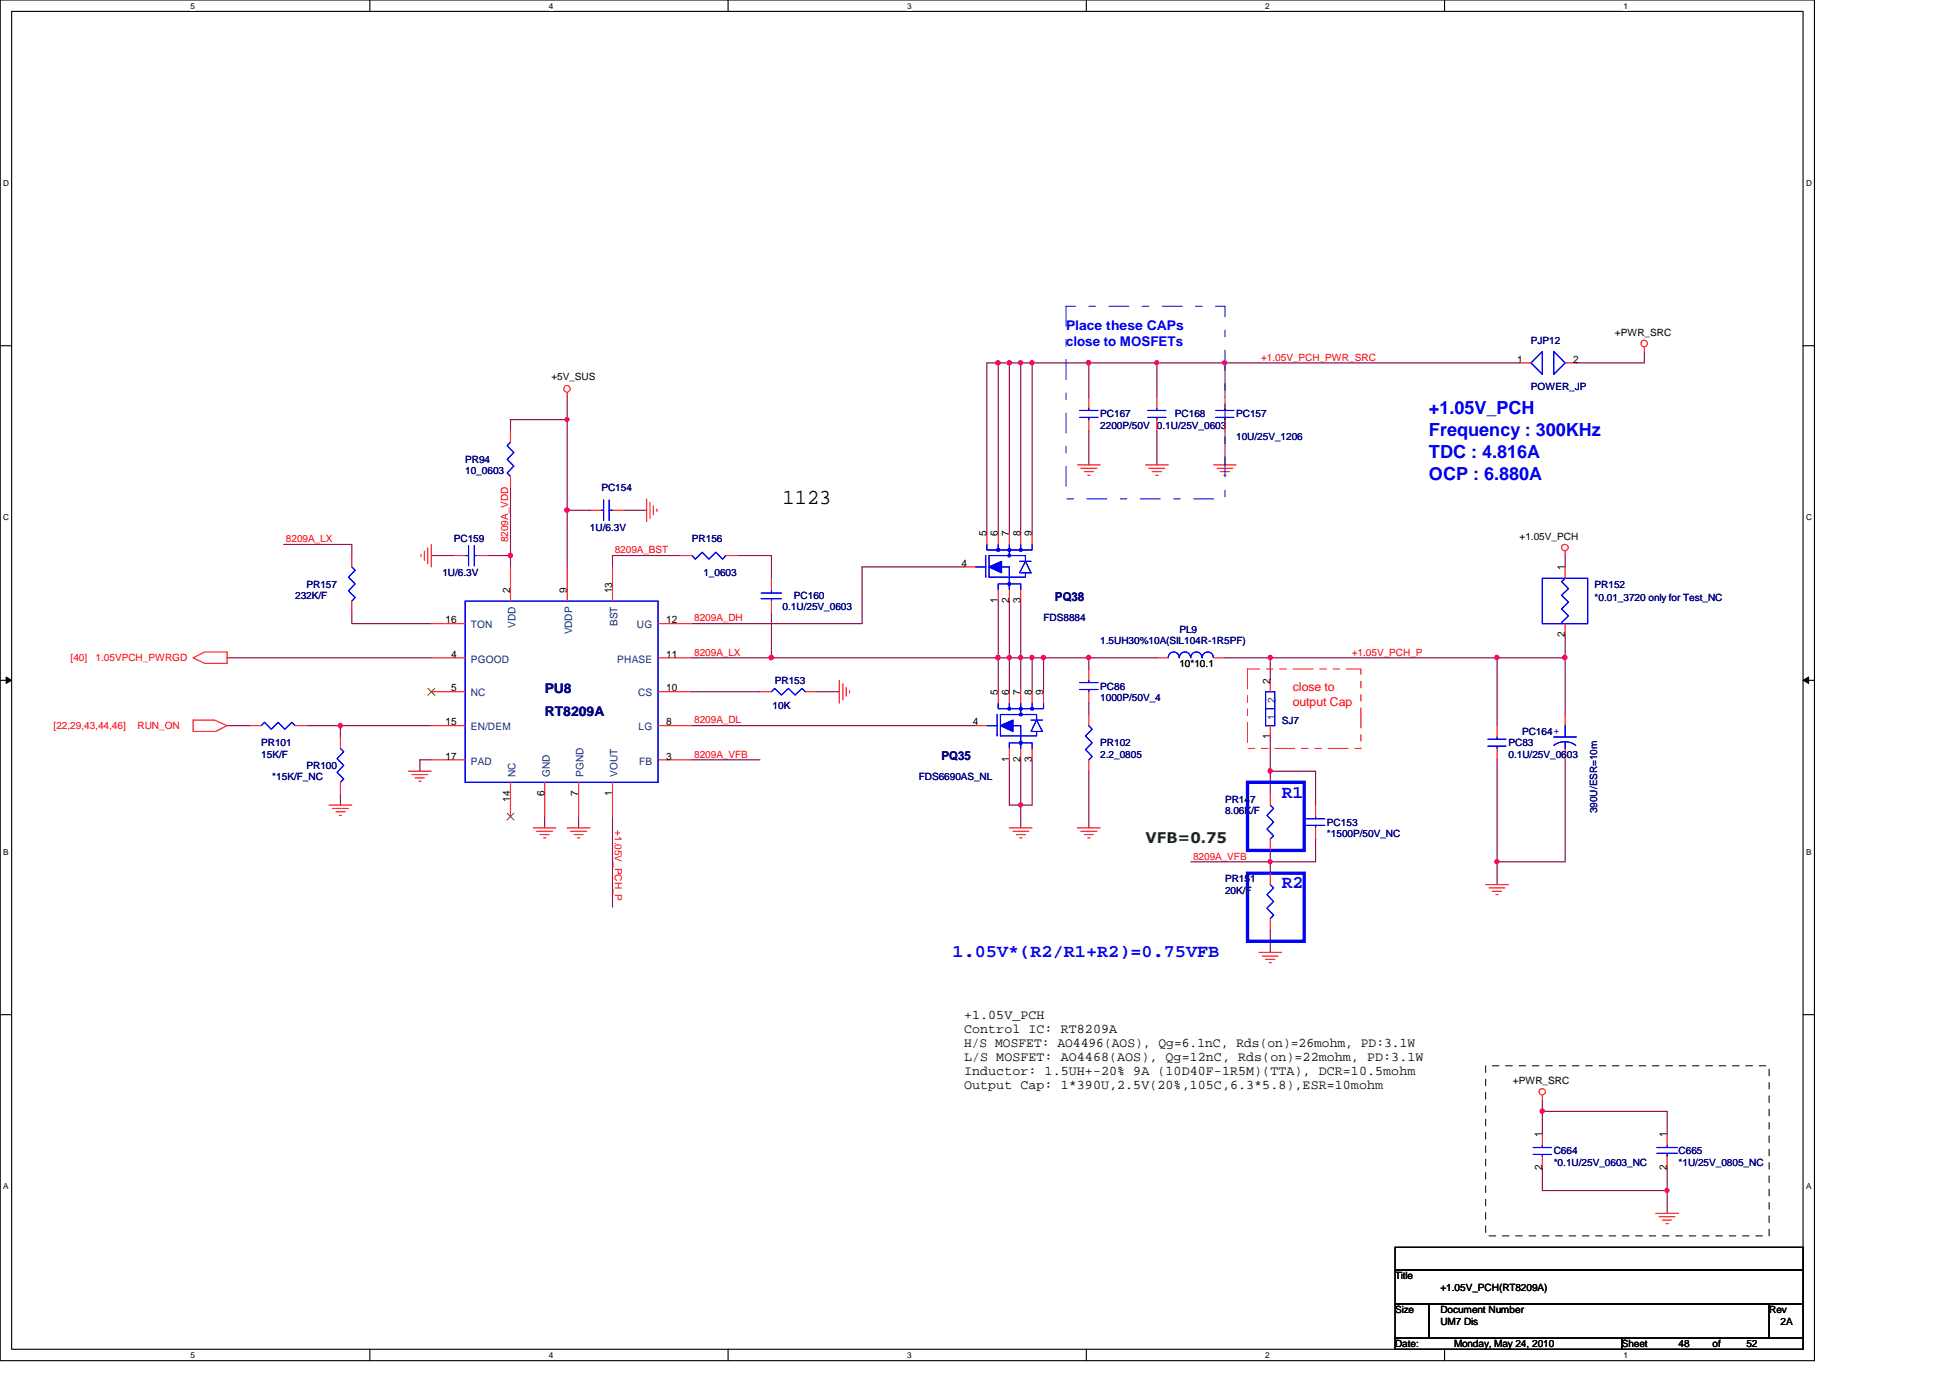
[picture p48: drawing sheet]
<svg xmlns="http://www.w3.org/2000/svg" width="297mm" height="210mm" viewBox="0 0 297 210" stroke-linecap="round" stroke-linejoin="round" font-family="sans-serif">
<defs><g id="words">
<text font-size="3.3" x="119.2" y="76.8">1123</text>
<g font-size="2.8" fill="#00f">
<text x="217.7" y="63">+1.05V_PCH</text>
<text x="217.7" y="66.4">Frequency : 300KHz</text>
<text x="217.7" y="69.7">TDC : 4.816A</text>
<text x="217.7" y="73.1">OCP : 6.880A</text>
<text x="195.2" y="121.5">R1</text>
<text x="195.2" y="135.3">R2</text>
<text x="145.1" y="145.7">1.05V*(R2/R1+R2)=0.75VFB</text>
</g>
<text font-size="2.2" fill="#008000" x="174.5" y="128.4">VFB=0.75</text>
<g font-size="2" fill="#00f">
<text x="162.4" y="50.3">Place these CAPs</text>
<text x="162.4" y="52.7">close to MOSFETs</text>
</g>
<g font-size="2" fill="#000080">
<text x="83" y="105.5">PU8</text>
<text x="83" y="109">RT8209A</text>
</g>
<g font-size="2">
<text x="146.9" y="155.3">+1.05V_PCH</text>
<text x="146.9" y="157.4">Control IC: RT8209A</text>
<text x="146.9" y="159.5">H/S MOSFET: AO4496(AOS), Qg=6.1nC, Rds(on)=26mohm, PD:3.1W</text>
<text x="146.9" y="161.6">L/S MOSFET: AO4468(AOS), Qg=12nC, Rds(on)=22mohm, PD:3.1W</text>
<text x="146.9" y="163.7">Inductor: 1.5UH+-20% 9A (10D40F-1R5M)(TTA), DCR=10.5mohm</text>
<text x="146.9" y="165.9">Output Cap: 1*390U,2.5V(20%,105C,6.3*5.8),ESR=10mohm</text>
</g>
<g font-size="1.9" fill="#000080">
<text x="160.7" y="91.5">PQ38</text>
<text x="143.4" y="115.7">PQ35</text>
</g>
<g font-size="1.9" fill="#f00">
<text x="196.9" y="105.3">close to</text>
<text x="196.9" y="107.5">output Cap</text>
</g>
<g font-size="1.6">
<text x="231.1" y="55.2">1</text>
<text x="239.6" y="55.2">2</text>
<text x="150.3" y="81.7" transform="rotate(-90 150.3 81.7)">5</text>
<text x="152" y="81.7" transform="rotate(-90 152 81.7)">6</text>
<text x="153.7" y="81.7" transform="rotate(-90 153.7 81.7)">7</text>
<text x="155.4" y="81.7" transform="rotate(-90 155.4 81.7)">8</text>
<text x="157.2" y="81.7" transform="rotate(-90 157.2 81.7)">9</text>
<text x="146.5" y="86.3">4</text>
<text x="238.4" y="86.9" transform="rotate(-90 238.4 86.9)">1</text>
<text x="67.9" y="95">16</text>
<text x="77.7" y="90.3" transform="rotate(-90 77.7 90.3)">2</text>
<text x="86.4" y="90.3" transform="rotate(-90 86.4 90.3)">9</text>
<text x="93.3" y="90.3" transform="rotate(-90 93.3 90.3)">13</text>
<text x="101.5" y="95">12</text>
<text x="152" y="91.9" transform="rotate(-90 152 91.9)">1</text>
<text x="153.7" y="91.9" transform="rotate(-90 153.7 91.9)">2</text>
<text x="155.4" y="91.9" transform="rotate(-90 155.4 91.9)">3</text>
<text x="68.7" y="100.2">4</text>
<text x="101.5" y="100.2">11</text>
<text x="238.4" y="97.1" transform="rotate(-90 238.4 97.1)">2</text>
<text x="68.7" y="105.3">5</text>
<text x="101.5" y="105.3">10</text>
<text x="152" y="105.9" transform="rotate(-90 152 105.9)">5</text>
<text x="153.7" y="105.9" transform="rotate(-90 153.7 105.9)">6</text>
<text x="155.4" y="105.9" transform="rotate(-90 155.4 105.9)">7</text>
<text x="157.2" y="105.9" transform="rotate(-90 157.2 105.9)">8</text>
<text x="158.9" y="105.9" transform="rotate(-90 158.9 105.9)">9</text>
<text x="193.5" y="104.1" transform="rotate(-90 193.5 104.1)">2</text>
<text x="67.9" y="110.5">15</text>
<text x="101.5" y="110.5">8</text>
<text x="148.2" y="110.5">4</text>
<text x="193.5" y="112.6" transform="rotate(-90 193.5 112.6)">1</text>
<text x="67.9" y="115.7">17</text>
<text x="101.5" y="115.7">3</text>
<text x="153.7" y="116.1" transform="rotate(-90 153.7 116.1)">1</text>
<text x="155.4" y="116.1" transform="rotate(-90 155.4 116.1)">2</text>
<text x="157.2" y="116.1" transform="rotate(-90 157.2 116.1)">3</text>
<text x="77.7" y="122.1" transform="rotate(-90 77.7 122.1)">14</text>
<text x="82.9" y="121.2" transform="rotate(-90 82.9 121.2)">6</text>
<text x="88.1" y="121.2" transform="rotate(-90 88.1 121.2)">7</text>
<text x="93.3" y="121.2" transform="rotate(-90 93.3 121.2)">1</text>
<text x="234.9" y="173.2" transform="rotate(-90 234.9 173.2)">1</text>
<text x="253.9" y="173.2" transform="rotate(-90 253.9 173.2)">1</text>
<text x="234.9" y="178.3" transform="rotate(-90 234.9 178.3)">2</text>
<text x="253.9" y="178.3" transform="rotate(-90 253.9 178.3)">2</text>
</g>
<g font-size="1.6" fill="#004080">
<text x="71.7" y="95.7">TON</text>
<text x="78.5" y="95.6" transform="rotate(-90 78.5 95.6)">VDD</text>
<text x="94.1" y="95.4" transform="rotate(-90 94.1 95.4)">BST</text>
<text x="97" y="95.7">UG</text>
<text x="71.7" y="100.9">PGOOD</text>
<text x="87.2" y="96.6" transform="rotate(-90 87.2 96.6)">VDDP</text>
<text x="94" y="100.9">PHASE</text>
<text x="71.7" y="106.1">NC</text>
<text x="97.2" y="106.1">CS</text>
<text x="194.3" y="107.1" transform="rotate(-90 194.3 107.1)">2</text>
<text x="71.7" y="111.3">EN/DEM</text>
<text x="97.3" y="111.3">LG</text>
<text x="194.3" y="109.7" transform="rotate(-90 194.3 109.7)">1</text>
<text x="71.7" y="116.5">PAD</text>
<text x="78.5" y="118.3" transform="rotate(-90 78.5 118.3)">NC</text>
<text x="83.7" y="118.3" transform="rotate(-90 83.7 118.3)">GND</text>
<text x="88.9" y="118.3" transform="rotate(-90 88.9 118.3)">PGND</text>
<text x="94.1" y="118.3" transform="rotate(-90 94.1 118.3)">VOUT</text>
<text x="97.4" y="116.5">FB</text>
</g>
<g font-size="1.5" fill="#000080">
<text x="233.2" y="52.4">PJP12</text>
<text x="233.2" y="59.4">POWER_JP</text>
<text x="167.6" y="63.6">PC167</text>
<text x="167.6" y="65.3">2200P/50V</text>
<text x="176.2" y="65.3">0.1U/25V_0603</text>
<text x="179" y="63.6">PC168</text>
<text x="188.3" y="63.6">PC157</text>
<text x="70.9" y="70.5">PR94</text>
<text x="188.3" y="67.1">10U/25V_1206</text>
<text x="70.9" y="72.2">10_0603</text>
<text x="91.6" y="74.8">PC154</text>
<text x="69.1" y="82.6">PC159</text>
<text x="89.9" y="80.9">1U/6.3V</text>
<text x="105.4" y="82.6">PR156</text>
<text x="46.7" y="89.5">PR157</text>
<text x="67.4" y="87.8">1U/6.3V</text>
<text x="107.1" y="87.8">1_0603</text>
<text x="242.9" y="89.5">PR152</text>
<text x="45" y="91.2">232K/F</text>
<text x="119.2" y="93">0.1U/25V_0603</text>
<text x="120.9" y="91.2">PC160</text>
<text x="159" y="94.7">FDS8884</text>
<text x="242.9" y="91.6">*0.01_3720 only for Test_NC</text>
<text x="167.6" y="98.1">1.5UH30%10A(SIL104R-1R5PF)</text>
<text x="179.7" y="96.4">PL9</text>
<text x="117.7" y="108">10K</text>
<text x="118" y="104.2">PR153</text>
<text x="167.6" y="105">PC86</text>
<text x="167.6" y="106.8">1000P/50V_4</text>
<text x="39.8" y="113.7">PR101</text>
<text x="167.6" y="113.7">PR102</text>
<text x="195.2" y="110.2">SJ7</text>
<text x="229.8" y="113.7">PC83</text>
<text x="231.9" y="111.9">PC164+</text>
<text x="39.8" y="115.4">15K/F</text>
<text x="41.5" y="118.9">*15K/F_NC</text>
<text x="46.7" y="117.1">PR100</text>
<text x="140" y="118.9">FDS6690AS_NL</text>
<text x="167.6" y="115.4">2.2_0805</text>
<text x="229.8" y="115.4">0.1U/25V_0603</text>
<text x="186.6" y="122.3">PR147</text>
<text x="186.6" y="124">8.06K/F</text>
<text x="202.1" y="125.8">PC153</text>
<text x="243.3" y="123.9" transform="rotate(-90 243.3 123.9)">390U/ESR=10m</text>
<text x="202.1" y="127.5">*1500P/50V_NC</text>
<text x="186.6" y="134.4">PR151</text>
<text x="186.6" y="136.1">20K/F</text>
<text x="236.7" y="175.9">C664</text>
<text x="236.7" y="177.6">*0.1U/25V_0603_NC</text>
<text x="255.7" y="175.9">C665</text>
<text x="255.7" y="177.6">*1U/25V_0805_NC</text>
</g>
<g font-size="1.5">
<text x="246" y="51.1">+PWR_SRC</text>
<text x="84" y="57.9">+5V_SUS</text>
<text x="231.5" y="82.3">+1.05V_PCH</text>
<text x="179.7" y="101.6">10*10.1</text>
<text x="230.5" y="165.1">+PWR_SRC</text>
<text x="212.5" y="194.9">Title</text>
<text x="219.4" y="196.6">+1.05V_PCH(RT8209A)</text>
<text x="212.5" y="200">Size</text>
<text x="219.4" y="200">Document Number</text>
<text x="219.4" y="201.8">UM7 Dis</text>
<text x="269.5" y="200">Rev</text>
<text x="271.2" y="201.8">2A</text>
<text x="212.5" y="205.2">Date:</text>
<text x="221.5" y="205.2">Monday, May 24, 2010</text>
<text x="247.1" y="205.2">Sheet</text>
<text x="255.7" y="205.2">48</text>
<text x="260.9" y="205.2">of</text>
<text x="266" y="205.2">52</text>
</g>
<g font-size="1.5" fill="#f00">
<text x="192.1" y="54.9">+1.05V_PCH_PWR_SRC</text>
<text x="43.6" y="82.6">8209A_LX</text>
<text x="77.4" y="82.6" transform="rotate(-90 77.4 82.6)">8209A_VDD</text>
<text x="93.6" y="84.3">8209A_BST</text>
<text x="105.7" y="94.7">8209A_DH</text>
<text x="10.7" y="100.7">[40]</text>
<text x="14.6" y="100.7">1.05VPCH_PWRGD</text>
<text x="105.7" y="99.9">8209A_LX</text>
<text x="205.9" y="99.9">+1.05V_PCH_P</text>
<text x="8.2" y="111.1">[22,29,43,44,46]</text>
<text x="21" y="111.1">RUN_ON</text>
<text x="105.7" y="110.2">8209A_DL</text>
<text x="105.7" y="115.4">8209A_VFB</text>
<text x="93.6" y="126.4" transform="rotate(90 93.6 126.4)">+1.05V_PCH_P</text>
<text x="181.7" y="130.9">8209A_VFB</text>
</g>
<g font-size="1.3">
<text x="29" y="1.4">5</text>
<text x="83.6" y="1.4">4</text>
<text x="138.2" y="1.4">3</text>
<text x="192.7" y="1.4">2</text>
<text x="247.3" y="1.4">1</text>
<text x=".5" y="28.3">D</text>
<text x="275.1" y="28.3">D</text>
<text x=".5" y="79.2">C</text>
<text x="275.1" y="79.2">C</text>
<text x=".5" y="130.2">B</text>
<text x="275.1" y="130.2">B</text>
<text x=".5" y="181.1">A</text>
<text x="275.1" y="181.1">A</text>
<text x="29" y="206.9">5</text>
<text x="83.6" y="206.9">4</text>
<text x="138.2" y="206.9">3</text>
<text x="192.7" y="206.9">2</text>
<text x="247.3" y="206.9">1</text>
</g>
</g></defs>
<path d="M0 0h276.4v207.3h-276.4zM1.8 1.7h272.9v203.8h-272.9z" fill="none" stroke="#000" stroke-width=".17"/>
<g fill="#fff">
<path d="M29 .2h.7v1.4h-.7z"/>
<path d="M29 205.7h.7v1.4h-.7z"/>
</g>
<path d="M56.3 0v1.7M56.3 205.5v1.8" fill="none" stroke="#000" stroke-width=".17"/>
<g fill="#fff">
<path d="M83.6 .2h.7v1.4h-.7z"/>
<path d="M83.6 205.7h.7v1.4h-.7z"/>
</g>
<path d="M110.9 0v1.7M110.9 205.5v1.8" fill="none" stroke="#000" stroke-width=".17"/>
<g fill="#fff">
<path d="M138.2 .2h.6v1.4h-.6z"/>
<path d="M138.2 205.7h.6v1.4h-.6z"/>
</g>
<path d="M165.5 0v1.7M165.5 205.5v1.8" fill="none" stroke="#000" stroke-width=".17"/>
<g fill="#fff">
<path d="M192.7 .2h.7v1.4h-.7z"/>
<path d="M192.7 205.7h.7v1.4h-.7z"/>
</g>
<path d="M220 0v1.7M220 205.5v1.8" fill="none" stroke="#000" stroke-width=".17"/>
<g fill="#fff">
<path d="M247.3 .2h.7v1.4h-.7z"/>
<path d="M247.3 205.7h.7v1.4h-.7z"/>
<path d="M.5 27.2h.9v1.4h-.9z"/>
<path d="M275.1 27.2h.9v1.4h-.9z"/>
<path d="M.5 78.1h.9v1.4h-.9z"/>
<path d="M275.1 78.1h.9v1.4h-.9z"/>
</g>
<path d="M0 52.7h1.8M274.7 52.7h1.7" fill="none" stroke="#000" stroke-width=".17"/>
<g fill="#fff">
<path d="M.5 129.1h.8v1.4h-.8z"/>
<path d="M275.1 129.1h.8v1.4h-.8z"/>
</g>
<path d="M0 103.6h1.8M274.7 103.6h1.7" fill="none" stroke="#000" stroke-width=".17"/>
<path d="M.9 103.1l.9 .5-.9 .5zM274.7 103.6l.8-.5v1z" fill="#000"/>
<path d="M.9 103.1l.9 .5-.9 .5zM274.7 103.6l.8-.5v1z" fill="none" stroke="#000" stroke-width=".15"/>
<g fill="#fff">
<path d="M.5 180h.8v1.4h-.8z"/>
<path d="M275.1 180h.8v1.4h-.8z"/>
</g>
<path d="M0 154.6h1.8M274.7 154.6h1.7" fill="none" stroke="#000" stroke-width=".17"/>
<g fill="none" stroke="#800040" stroke-width=".17">
<path d="M157.2 55.3h8.7M250.5 53.6v1.7h-10.4M86.4 77.7h3.5M86.4 60.5v3.4M95 77.7h3.5M43.2 82.9h10.4v1.7M53.6 93.3v1.7h12.1M105.4 95h25.9M34.6 100.2h31.1M46.7 110.5h19M159 100.2h6.9M83 124.4v1.7"/>
<path d="M88.1 124.4v1.7"/>
</g>
<circle cx="51.8" cy="110.5" r=".33" fill="#f0f"/>
<circle cx="51.8" cy="110.5" r=".33" fill="none" stroke="#f0f" stroke-width=".17"/>
<path d="M77.8 74.3v12.1M34.6 110.5h3.5M51.9 110.5v1.8M65.7 115.7h-1.7v1.8M51.9 120.9v1.7" fill="none" stroke="#800040" stroke-width=".17"/>
<circle cx="77.7" cy="84.6" r=".33" fill="#f0f"/>
<circle cx="77.7" cy="84.6" r=".33" fill="none" stroke="#f0f" stroke-width=".17"/>
<path d="M86.4 63.9h-8.6v1.8M65.7 84.6h3.4M74.3 84.6h3.5M103.7 84.6h-10.4v1.8" fill="none" stroke="#800040" stroke-width=".17"/>
<circle cx="86.4" cy="63.9" r=".32" fill="#f0f"/>
<circle cx="86.4" cy="63.9" r=".32" fill="none" stroke="#f0f" stroke-width=".17"/>
<path d="M86.4 77.7v8.7" fill="none" stroke="#800040" stroke-width=".17"/>
<circle cx="86.4" cy="77.7" r=".32" fill="#f0f"/>
<circle cx="86.4" cy="77.7" r=".32" fill="none" stroke="#f0f" stroke-width=".17"/>
<path d="M117.5 93.3v6.9M117.5 84.6v3.5M105.4 105.4h10.4M105.4 100.2h12.1M117.5 100.2h34.6" fill="none" stroke="#800040" stroke-width=".17"/>
<circle cx="117.5" cy="100.2" r=".34" fill="#f0f"/>
<circle cx="117.5" cy="100.2" r=".34" fill="none" stroke="#f0f" stroke-width=".17"/>
<path d="M112.3 84.6h5.2M105.4 115.7h10.4M105.4 110.5h43.2M124.4 105.4h3.4M200.4 117.5h-6.9v3.4M93.3 124.4v13.8" fill="none" stroke="#800040" stroke-width=".17"/>
<circle cx="193.5" cy="117.4" r=".33" fill="#f0f"/>
<circle cx="193.5" cy="117.4" r=".33" fill="none" stroke="#f0f" stroke-width=".17"/>
<path d="M193.5 112.3v5.2M200.4 117.5v5.1M228 100.2h10.4" fill="none" stroke="#800040" stroke-width=".17"/>
<circle cx="228" cy="100.2" r=".33" fill="#f0f"/>
<circle cx="228" cy="100.2" r=".33" fill="none" stroke="#f0f" stroke-width=".17"/>
<path d="M193.5 100.2h34.5" fill="none" stroke="#800040" stroke-width=".17"/>
<circle cx="193.5" cy="100.2" r=".33" fill="#f0f"/>
<circle cx="193.5" cy="100.2" r=".33" fill="none" stroke="#f0f" stroke-width=".17"/>
<path d="M238.4 100.2v8.6" fill="none" stroke="#800040" stroke-width=".17"/>
<circle cx="238.4" cy="100.2" r=".34" fill="#f0f"/>
<circle cx="238.4" cy="100.2" r=".34" fill="none" stroke="#f0f" stroke-width=".17"/>
<path d="M165.9 107.1v1.7M165.9 117.5v8.6M165.9 100.2v1.7M238.4 115.7v15.6" fill="none" stroke="#800040" stroke-width=".17"/>
<circle cx="165.8" cy="100.2" r=".33" fill="#f0f"/>
<circle cx="165.8" cy="100.2" r=".33" fill="none" stroke="#f0f" stroke-width=".17"/>
<path d="M165.9 55.3v5.2M165.9 65.7v5.1M176.2 65.7v5.1M186.6 65.7v5.1" fill="none" stroke="#800040" stroke-width=".17"/>
<circle cx="165.8" cy="55.3" r=".32" fill="#f0f"/>
<circle cx="165.8" cy="55.3" r=".32" fill="none" stroke="#f0f" stroke-width=".17"/>
<path d="M165.9 55.3h10.3v5.2M186.6 55.3v5.2" fill="none" stroke="#800040" stroke-width=".17"/>
<circle cx="165.8" cy="55.3" r=".32" fill="#f0f"/>
<circle cx="165.8" cy="55.3" r=".32" fill="none" stroke="#f0f" stroke-width=".17"/>
<path d="M186.6 55.3h44.9M228 115.7v15.6h10.4" fill="none" stroke="#800040" stroke-width=".17"/>
<circle cx="186.6" cy="55.3" r=".33" fill="#f0f"/>
<circle cx="186.6" cy="55.3" r=".33" fill="none" stroke="#f0f" stroke-width=".17"/>
<path d="M152.1 100.2h1.7M228 100.2v10.3M193.5 129.5v1.8" fill="none" stroke="#800040" stroke-width=".17"/>
<circle cx="152" cy="100.2" r=".34" fill="#f0f"/>
<circle cx="152" cy="100.2" r=".34" fill="none" stroke="#f0f" stroke-width=".17"/>
<path d="M228 131.3v3.4M193.5 141.6v3.5" fill="none" stroke="#800040" stroke-width=".17"/>
<circle cx="228" cy="131.2" r=".32" fill="#f0f"/>
<circle cx="228" cy="131.2" r=".32" fill="none" stroke="#f0f" stroke-width=".17"/>
<path d="M200.4 127.8v3.5h-6.9" fill="none" stroke="#800040" stroke-width=".17"/>
<circle cx="193.5" cy="131.2" r=".32" fill="#f0f"/>
<circle cx="193.5" cy="131.2" r=".32" fill="none" stroke="#f0f" stroke-width=".17"/>
<path d="M150.3 81.2v-25.9h1.8v25.9M152.1 91.6v8.6M155.5 115.7v6.9h1.7v-6.9M181.4 131.3h12.1v1.7" fill="none" stroke="#800040" stroke-width=".17"/>
<circle cx="155.5" cy="122.6" r=".32" fill="#f0f"/>
<circle cx="155.5" cy="122.6" r=".32" fill="none" stroke="#f0f" stroke-width=".17"/>
<path d="M152.1 55.3h1.7v25.9M155.5 122.6v3.5" fill="none" stroke="#800040" stroke-width=".17"/>
<circle cx="152" cy="55.3" r=".33" fill="#f0f"/>
<circle cx="152" cy="55.3" r=".33" fill="none" stroke="#f0f" stroke-width=".17"/>
<path d="M153.8 55.3h1.7v25.9M153.8 115.7v6.9h1.7" fill="none" stroke="#800040" stroke-width=".17"/>
<circle cx="153.8" cy="55.3" r=".33" fill="#f0f"/>
<circle cx="153.8" cy="55.3" r=".33" fill="none" stroke="#f0f" stroke-width=".17"/>
<path d="M176.2 55.3h10.4" fill="none" stroke="#800040" stroke-width=".17"/>
<circle cx="176.2" cy="55.3" r=".32" fill="#f0f"/>
<circle cx="176.2" cy="55.3" r=".32" fill="none" stroke="#f0f" stroke-width=".17"/>
<path d="M146.9 86.4h-15.6v8.6M153.8 91.6v8.6h1.7v-8.6M152.1 100.2v5.2M165.9 100.2h10.3" fill="none" stroke="#800040" stroke-width=".17"/>
<circle cx="153.7" cy="100.2" r=".34" fill="#f0f"/>
<circle cx="153.7" cy="100.2" r=".34" fill="none" stroke="#f0f" stroke-width=".17"/>
<path d="M153.8 100.2v5.2M155.5 100.2v5.2M157.2 100.2v5.2" fill="none" stroke="#800040" stroke-width=".17"/>
<circle cx="157.2" cy="100.2" r=".33" fill="#f0f"/>
<circle cx="157.2" cy="100.2" r=".33" fill="none" stroke="#f0f" stroke-width=".17"/>
<path d="M155.5 100.2h1.7" fill="none" stroke="#800040" stroke-width=".17"/>
<circle cx="155.5" cy="100.2" r=".33" fill="#f0f"/>
<circle cx="155.5" cy="100.2" r=".33" fill="none" stroke="#f0f" stroke-width=".17"/>
<path d="M86.4 63.9v13.8M238.4 96.7v3.5" fill="none" stroke="#800040" stroke-width=".17"/>
<circle cx="86.4" cy="77.7" r=".32" fill="#f0f"/>
<circle cx="86.4" cy="77.7" r=".32" fill="none" stroke="#f0f" stroke-width=".17"/>
<path d="M157.2 55.3v25.9M238.4 84.6v1.8M186.6 100.2h6.9v3.4" fill="none" stroke="#800040" stroke-width=".17"/>
<circle cx="157.2" cy="55.3" r=".32" fill="#f0f"/>
<circle cx="157.2" cy="55.3" r=".32" fill="none" stroke="#f0f" stroke-width=".17"/>
<path d="M155.5 55.3h1.7" fill="none" stroke="#800040" stroke-width=".17"/>
<circle cx="155.5" cy="55.3" r=".32" fill="#f0f"/>
<circle cx="155.5" cy="55.3" r=".32" fill="none" stroke="#f0f" stroke-width=".17"/>
<path d="M159 100.2v5.2" fill="none" stroke="#800040" stroke-width=".17"/>
<circle cx="158.9" cy="100.2" r=".33" fill="#f0f"/>
<circle cx="158.9" cy="100.2" r=".33" fill="none" stroke="#f0f" stroke-width=".17"/>
<path d="M157.2 100.2h1.8M234.9 177.9v3.5M234.9 167.6v5.1M254 177.9v6.9" fill="none" stroke="#800040" stroke-width=".17"/>
<circle cx="234.9" cy="169.2" r=".33" fill="#f0f"/>
<circle cx="234.9" cy="169.2" r=".33" fill="none" stroke="#f0f" stroke-width=".17"/>
<path d="M234.9 169.3h19.1v3.4M234.9 181.4h19.1" fill="none" stroke="#800040" stroke-width=".17"/>
<circle cx="253.9" cy="181.3" r=".32" fill="#f0f"/>
<circle cx="253.9" cy="181.3" r=".32" fill="none" stroke="#f0f" stroke-width=".17"/>
<g fill="none" stroke="#f00" stroke-width=".17">
<path d="M86.4 59.8v.7M231.5 55.3h1.7M238.4 55.3h1.7M250.5 52.9v.7M77.8 65.7v1.7M77.8 72.6v1.7M98.5 76v3.5M99 76.5v2.5M99.5 77v1.4M100.1 77.6v.3M164.1 70.8h3.5M164.6 71.3h2.5"/>
<path d="M165.2 71.8h1.3M165.7 72.4h.3M165.9 60.5v1.7M165.9 63.9v1.8M174.5 70.8h3.5M175 71.3h2.4M175.5 71.8h1.4M176.1 72.4h.3M176.2 60.5v1.7M176.2 63.9v1.8M184.9 70.8h3.4M185.4 71.3h2.4"/>
<path d="M185.9 71.8h1.4M186.4 72.4h.4M186.6 60.5v1.7M186.6 63.9v1.8M53.6 84.6v1.8M53.6 91.6v1.7M64.1 84.5v.3M64.6 83.9v1.4M65.1 83.4v2.5M65.7 95h5.2M65.7 82.9v3.5M77.8 86.4v5.2"/>
<path d="M86.4 86.4v5.2M93.3 86.4v5.2M100.2 95h5.2M103.7 84.6h1.7M110.6 84.6h1.7M117.5 88.1v1.7M117.5 91.6v1.7M238.4 83.9v.7M238.4 86.4v1.7M238.4 95v1.7M29.4 109.7h3.3l1.9 .8-1.8 .9h-3.4zM29.4 100.2l1.8-.9h3.4v1.7h-3.4z"/>
<path d="M38.1 110.5h1.7M45 110.5h1.7M51.9 112.3v1.7M51.9 119.2v1.7M62.2 117.5h3.5M62.7 118h2.4M63.2 118.5h1.4M63.8 119h.3M65.7 100.2h5.2M65.7 105.4h5.2M65.7 110.5h5.2M65.7 115.7h5.2"/>
<path d="M77.8 119.2v5.2M83 119.2v5.2M88.1 119.2v5.2M93.3 119.2v5.2M100.2 100.2h5.2M100.2 105.4h5.2M100.2 110.5h5.2M100.2 115.7h5.2M115.8 105.4h1.7M122.7 105.4h1.7M127.8 103.6v3.5M128.4 104.1v2.5"/>
<path d="M128.9 104.7v1.3M129.4 105.2v.3M165.9 101.9v1.7M165.9 105.4v1.7M165.9 108.8v1.7M165.9 115.7v1.8M176.2 100.2h1.8M184.9 100.2h1.7M193.5 103.6v1.8M193.5 110.5v1.8M228 110.5v1.8M228 114v1.7"/>
<path d="M238.4 108.8v1.7M238.4 114v1.7M50.1 122.6h3.5M50.7 123.1h2.4M51.2 123.7h1.4M51.7 124.2h.3M81.2 126.1h3.5M81.7 126.6h2.5M82.3 127.1h1.3M82.8 127.6h.3M86.4 126.1h3.5M86.9 126.6h2.5"/>
<path d="M87.5 127.1h1.3M88 127.6h.3M153.8 126.1h3.4M154.3 126.6h2.4M154.8 127.1h1.4M155.3 127.6h.4M164.1 126.1h3.5M164.6 126.6h2.5M165.2 127.1h1.3M165.7 127.6h.3M193.5 120.9v1.7M193.5 127.8v1.7"/>
<path d="M193.5 133v1.7M193.5 139.9v1.7M200.4 122.6v1.8M200.4 126.1v1.7M226.3 134.7h3.5M226.8 135.3h2.4M227.3 135.8h1.4M227.9 136.3h.3M191.8 145.1h3.4M192.3 145.6h2.4M192.8 146.1h1.4M193.3 146.6h.4"/>
<path d="M234.9 166.8v.8M234.9 172.7v1.8M234.9 176.2v1.7M254 172.7v1.8M254 176.2v1.7M252.2 184.8h3.5M252.7 185.3h2.4M253.2 185.8h1.4M253.8 186.4h.3"/>
<circle cx="86.4" cy="59.2" r=".5"/>
<circle cx="250.4" cy="52.3" r=".5"/>
<circle cx="238.4" cy="83.4" r=".5"/>
<circle cx="234.9" cy="166.3" r=".49"/>
</g>
<path d="M212.5 190h62.2v3.5h-62.2zM212.5 193.5h62.2v5.1h-62.2zM212.5 198.6h5.2v5.2h-5.2zM217.7 198.6h51.8v5.2h-51.8zM269.5 198.6h5.2v5.2h-5.2zM212.5 203.8h34.6v1.7h-34.6zM247.1 203.8h27.6v1.7h-27.6z" fill="none" stroke="#000" stroke-width=".17"/>
<path d="M162.4 46.7h24.2v29.3h-24.2z" fill="none" stroke="#00f" stroke-width=".15" stroke-dasharray="3 2 1 2"/>
<path d="M190 101.9h17.3v12.1h-17.3z" fill="none" stroke="#f00" stroke-width=".15" stroke-dasharray="3 1 1 1 1 1"/>
<path d="M190 119.2h8.7v10.3h-8.7zM190 133h8.7v10.4h-8.7z" fill="none" stroke="#00f" stroke-width=".51"/>
<path d="M226.3 162.3h43.2v26h-43.2z" fill="none" stroke="#000" stroke-width=".15" stroke-dasharray="1 1 1 1 1 1 1 1"/>
<g fill="none" stroke="#00f" stroke-width=".17">
<path d="M233.2 55.3l1.7-1.7v3.4zM236.7 53.6l1.7 1.7-1.7 1.7zM77.8 67.4l-.5 .5 1 1-1 1.1 1 1-1 1.1 .5 .5M164.5 62.5h2.8M164.5 63.6h2.8M165.9 62.2v.3M165.9 63.6v.3M174.8 63.6h2.8M174.8 62.5h2.8M176.2 63.6v.3M176.2 62.2v.3M185.2 62.5h2.8"/>
<path d="M185.2 63.6h2.8M186.6 62.2v.3M186.6 63.6v.3M53.6 86.4l.5 .5-1 1 1 1-1 1.1 1 1-.5 .6M70.9 91.6h29.3v27.6h-29.3zM105.4 84.6l.5 .6 1.1-1.1 1 1.1 1-1.1 1.1 1.1 .5-.6M115.9 90.3h3.1M115.9 91.2h3.1M117.5 91.2v.4M117.5 89.8v.5M234.9 88.1h6.9v6.9h-6.9zM238.4 88.1l-.5 .5 1 1.1-1 1 1 1-1 1.1 1 1-1 1"/>
<path d="M39.8 110.5l.5-.5 1 1.1 1.1-1.1 1 1.1 1-1.1 .6 .5M51.9 114l.5 .5-1.1 1.1 1.1 1-1.1 1 1.1 1.1-.5 .5M117.5 105.4l.5-.5 1 1 1.1-1 1 1 1.1-1 .5 .5M164.5 104h2.8M164.5 105h2.8M165.9 110.5l.5 .6-1 1 1 1.1-1 1 1 1-.5 .5M165.9 103.6v.4M165.9 105v.4M179.6 100.2a.83 .83 0 0 0-.8-.9 .83 .83 0 0 0-.8 .9M181.4 100.2a.85 .85 0 0 0-.9-.9 .85 .85 0 0 0-.8 .9M183.1 100.2a.85 .85 0 0 0-.9-.9 .85 .85 0 0 0-.8 .9M184.8 100.2a.85 .85 0 0 0-.8-.9 .85 .85 0 0 0-.9 .9"/>
<path d="M192.8 105.4h1.4v5.1h-1.4zM192.8 107.9h1.4M226.6 113.7h2.8M226.6 112.6h2.8M228 112.3v.3M228 113.7v.3M236.7 112.3h3.4M238.4 113a2.47 2.47 0 0 1 1.6 .5M238.4 113v1M238.4 110.5v1.8M238.4 113l-.7 .1-1 .4M193.5 134.7l.5 .6-1 1 1 1-1 1 1 1.1-.5 .5"/>
<path d="M193.5 122.6l.5 .5-1 1.1 1 1-1 1.1 1 1-.5 .5M199 124.7h2.8M199 125.7h2.8M200.4 124.4v.3M200.4 125.7v.4M233.5 175.9h2.8M233.5 174.8h2.8M234.9 174.5v.3M234.9 175.9v.3M252.4 175.7h3.1M252.4 174.8h3.1M254 174.5v.3"/>
<path d="M254 175.7v.5"/>
</g>
<path d="M65.2 104.9l1 1M66.2 104.9l-1.1 1M77.3 123.9l1 1M78.3 123.9l-1.1 1" fill="none" stroke="#804000" stroke-width=".15"/>
<path d="M150.7 86.4l1.9-.9v1.7z" fill="#00f"/>
<g fill="none" stroke="#00f" stroke-width=".17">
<path d="M148.6 86.4h1.6M150.2 84.6v3.3M150.3 82.9v.9h1.9v-.2h-.3v.3h.3v-.3M150.7 86.4l1.9-.9v1.7zM152.1 89.8v-.9h3.4v.9M152.6 86.4h1.2v2.5M153.6 84.5h.3v.3h-.3zM153.8 82.9v1h.1v-.3h-.3v.3h.2v-.1M153.8 83.9v.7M153.8 88.8h-.2v.3h.3v-.3h-.1v1M155.3 83.6h.4v.3h-.4zM155.3 87.2l.9-1.7v-.9h-5.5v3.3h5.5v-.7"/>
<path d="M155.3 85.5h1.8M155.5 82.9v.9h-3.4v-.9M156.2 85.5l.9 1.7h-1.6M157.2 82.9v.9h-1.7"/>
</g>
<path d="M150.7 86.4l1.9-.9v1.7z" fill="#00f"/>
<g fill="none" stroke="#00f" stroke-width=".17">
<path d="M70.9 84.6h.5M71.4 83.1v3.1M72.3 83.1v3.1M72.3 84.6h.3M148.6 86.4h1.6M150.2 84.6v3.3M150.3 82.9v.9h1.9v-.2h-.3v.3h.3v-.3M150.7 86.4l1.9-.9v1.7zM152.1 89.8v-.9h3.4v.9M152.6 86.4h1.2v2.5M153.6 84.5h.3v.3h-.3zM153.8 82.9v1h.1v-.3h-.3v.3h.2v-.1"/>
<path d="M153.8 83.9v.7M153.8 88.8h-.2v.3h.3v-.3h-.1v1M155.3 83.6h.4v.3h-.4zM155.3 87.2l.9-1.7v-.9h-5.5v3.3h5.5v-.7M155.3 85.5h1.8M155.5 82.9v.9h-3.4v-.9M156.2 85.5l.9 1.7h-1.6M157.2 82.9v.9h-1.7"/>
</g>
<path d="M69.1 84.6h1.8M72.6 84.6h1.7M146.9 86.4h1.7M150.3 81.2v1.7M152.1 81.2v1.7M152.1 89.8v1.8M153.8 81.2v1.7M153.8 89.8v1.8M155.5 81.2v1.7M155.5 89.8v1.8M157.2 81.2v1.7" fill="none" stroke="#f00" stroke-width=".17"/>
<path d="M152.4 110.5l1.9-.8v1.7z" fill="#00f"/>
<g fill="none" stroke="#00f" stroke-width=".17">
<path d="M150.3 110.5h1.6M151.9 108.8v3.3M152.1 107.1v.9h1.8v-.2h-.3v.3h.3v-.3M152.4 110.5l1.9-.8v1.7zM153.8 114v-.8h3.4v.8M154.3 110.5h1.2v2.7M155.3 108.7h.4v.3h-.4zM155.5 107.1v1h.2v-.3h-.4v.3h.2v-.1M155.5 108.1v.7M155.5 113h-.2v.3h.4v-.3h-.2v1M157.1 109.7h1.7M157.1 107.8h.3v.3h-.3z"/>
<path d="M157.1 111.4l.8-1.7v-.9h-5.5v3.3h5.5v-.7M157.2 107.1v.8l-3.4 .1v-.9M157.9 109.7l.9 1.7h-1.6M159 107.1v.8h-1.8"/>
</g>
<path d="M152.4 110.5l1.9-.8v1.7z" fill="#00f"/>
<g fill="none" stroke="#00f" stroke-width=".17">
<path d="M91.6 77.7h.3M91.9 76.2v3.1M92.8 76.2v3.1M92.8 77.7h.5M150.3 110.5h1.6M151.9 108.8v3.3M152.1 107.1v.9h1.8v-.2h-.3v.3h.3v-.3M152.4 110.5l1.9-.8v1.7zM153.8 114v-.8h3.4v.8M154.3 110.5h1.2v2.7M155.3 108.7h.4v.3h-.4zM155.5 107.1v1h.2v-.3h-.4v.3h.2v-.1"/>
<path d="M155.5 108.1v.7M155.5 113h-.2v.3h.4v-.3h-.2v1M157.1 109.7h1.7M157.1 107.8h.3v.3h-.3zM157.1 111.4l.8-1.7v-.9h-5.5v3.3h5.5v-.7M157.2 107.1v.8l-3.4 .1v-.9M157.9 109.7l.9 1.7h-1.6M159 107.1v.8h-1.8"/>
</g>
<path d="M89.9 77.7h1.7M93.3 77.7h1.7M148.6 110.5h1.7M152.1 105.4v1.7M153.8 105.4v1.7M153.8 114v1.7M155.5 105.4v1.7M155.5 114v1.7M157.2 105.4v1.7M157.2 114v1.7M159 105.4v1.7" fill="none" stroke="#f00" stroke-width=".17"/>
<circle cx="51.8" cy="110.5" r=".33" fill="#f0f"/>
<circle cx="51.8" cy="110.5" r=".33" fill="none" stroke="#f0f" stroke-width=".17"/>
<circle cx="77.7" cy="84.6" r=".33" fill="#f0f"/>
<circle cx="77.7" cy="84.6" r=".33" fill="none" stroke="#f0f" stroke-width=".17"/>
<circle cx="86.4" cy="63.9" r=".32" fill="#f0f"/>
<circle cx="86.4" cy="63.9" r=".32" fill="none" stroke="#f0f" stroke-width=".17"/>
<circle cx="86.4" cy="77.7" r=".32" fill="#f0f"/>
<circle cx="86.4" cy="77.7" r=".32" fill="none" stroke="#f0f" stroke-width=".17"/>
<circle cx="117.5" cy="100.2" r=".34" fill="#f0f"/>
<circle cx="117.5" cy="100.2" r=".34" fill="none" stroke="#f0f" stroke-width=".17"/>
<circle cx="193.5" cy="117.4" r=".33" fill="#f0f"/>
<circle cx="193.5" cy="117.4" r=".33" fill="none" stroke="#f0f" stroke-width=".17"/>
<circle cx="228" cy="100.2" r=".33" fill="#f0f"/>
<circle cx="228" cy="100.2" r=".33" fill="none" stroke="#f0f" stroke-width=".17"/>
<circle cx="193.5" cy="100.2" r=".33" fill="#f0f"/>
<circle cx="193.5" cy="100.2" r=".33" fill="none" stroke="#f0f" stroke-width=".17"/>
<circle cx="238.4" cy="100.2" r=".34" fill="#f0f"/>
<circle cx="238.4" cy="100.2" r=".34" fill="none" stroke="#f0f" stroke-width=".17"/>
<circle cx="165.8" cy="100.2" r=".33" fill="#f0f"/>
<circle cx="165.8" cy="100.2" r=".33" fill="none" stroke="#f0f" stroke-width=".17"/>
<circle cx="165.8" cy="55.3" r=".32" fill="#f0f"/>
<circle cx="165.8" cy="55.3" r=".32" fill="none" stroke="#f0f" stroke-width=".17"/>
<circle cx="165.8" cy="55.3" r=".32" fill="#f0f"/>
<circle cx="165.8" cy="55.3" r=".32" fill="none" stroke="#f0f" stroke-width=".17"/>
<circle cx="186.6" cy="55.3" r=".33" fill="#f0f"/>
<circle cx="186.6" cy="55.3" r=".33" fill="none" stroke="#f0f" stroke-width=".17"/>
<circle cx="152" cy="100.2" r=".34" fill="#f0f"/>
<circle cx="152" cy="100.2" r=".34" fill="none" stroke="#f0f" stroke-width=".17"/>
<circle cx="228" cy="131.2" r=".32" fill="#f0f"/>
<circle cx="228" cy="131.2" r=".32" fill="none" stroke="#f0f" stroke-width=".17"/>
<circle cx="193.5" cy="131.2" r=".32" fill="#f0f"/>
<circle cx="193.5" cy="131.2" r=".32" fill="none" stroke="#f0f" stroke-width=".17"/>
<circle cx="155.5" cy="122.6" r=".32" fill="#f0f"/>
<circle cx="155.5" cy="122.6" r=".32" fill="none" stroke="#f0f" stroke-width=".17"/>
<circle cx="152" cy="55.3" r=".33" fill="#f0f"/>
<circle cx="152" cy="55.3" r=".33" fill="none" stroke="#f0f" stroke-width=".17"/>
<circle cx="153.8" cy="55.3" r=".33" fill="#f0f"/>
<circle cx="153.8" cy="55.3" r=".33" fill="none" stroke="#f0f" stroke-width=".17"/>
<circle cx="176.2" cy="55.3" r=".32" fill="#f0f"/>
<circle cx="176.2" cy="55.3" r=".32" fill="none" stroke="#f0f" stroke-width=".17"/>
<circle cx="153.7" cy="100.2" r=".34" fill="#f0f"/>
<circle cx="153.7" cy="100.2" r=".34" fill="none" stroke="#f0f" stroke-width=".17"/>
<circle cx="157.2" cy="100.2" r=".33" fill="#f0f"/>
<circle cx="157.2" cy="100.2" r=".33" fill="none" stroke="#f0f" stroke-width=".17"/>
<circle cx="155.5" cy="100.2" r=".33" fill="#f0f"/>
<circle cx="155.5" cy="100.2" r=".33" fill="none" stroke="#f0f" stroke-width=".17"/>
<circle cx="86.4" cy="77.7" r=".32" fill="#f0f"/>
<circle cx="86.4" cy="77.7" r=".32" fill="none" stroke="#f0f" stroke-width=".17"/>
<circle cx="157.2" cy="55.3" r=".32" fill="#f0f"/>
<circle cx="157.2" cy="55.3" r=".32" fill="none" stroke="#f0f" stroke-width=".17"/>
<circle cx="155.5" cy="55.3" r=".32" fill="#f0f"/>
<circle cx="155.5" cy="55.3" r=".32" fill="none" stroke="#f0f" stroke-width=".17"/>
<circle cx="158.9" cy="100.2" r=".33" fill="#f0f"/>
<circle cx="158.9" cy="100.2" r=".33" fill="none" stroke="#f0f" stroke-width=".17"/>
<circle cx="234.9" cy="169.2" r=".33" fill="#f0f"/>
<circle cx="234.9" cy="169.2" r=".33" fill="none" stroke="#f0f" stroke-width=".17"/>
<circle cx="253.9" cy="181.3" r=".32" fill="#f0f"/>
<circle cx="253.9" cy="181.3" r=".32" fill="none" stroke="#f0f" stroke-width=".17"/>
<use href="#words"/>
</svg>
